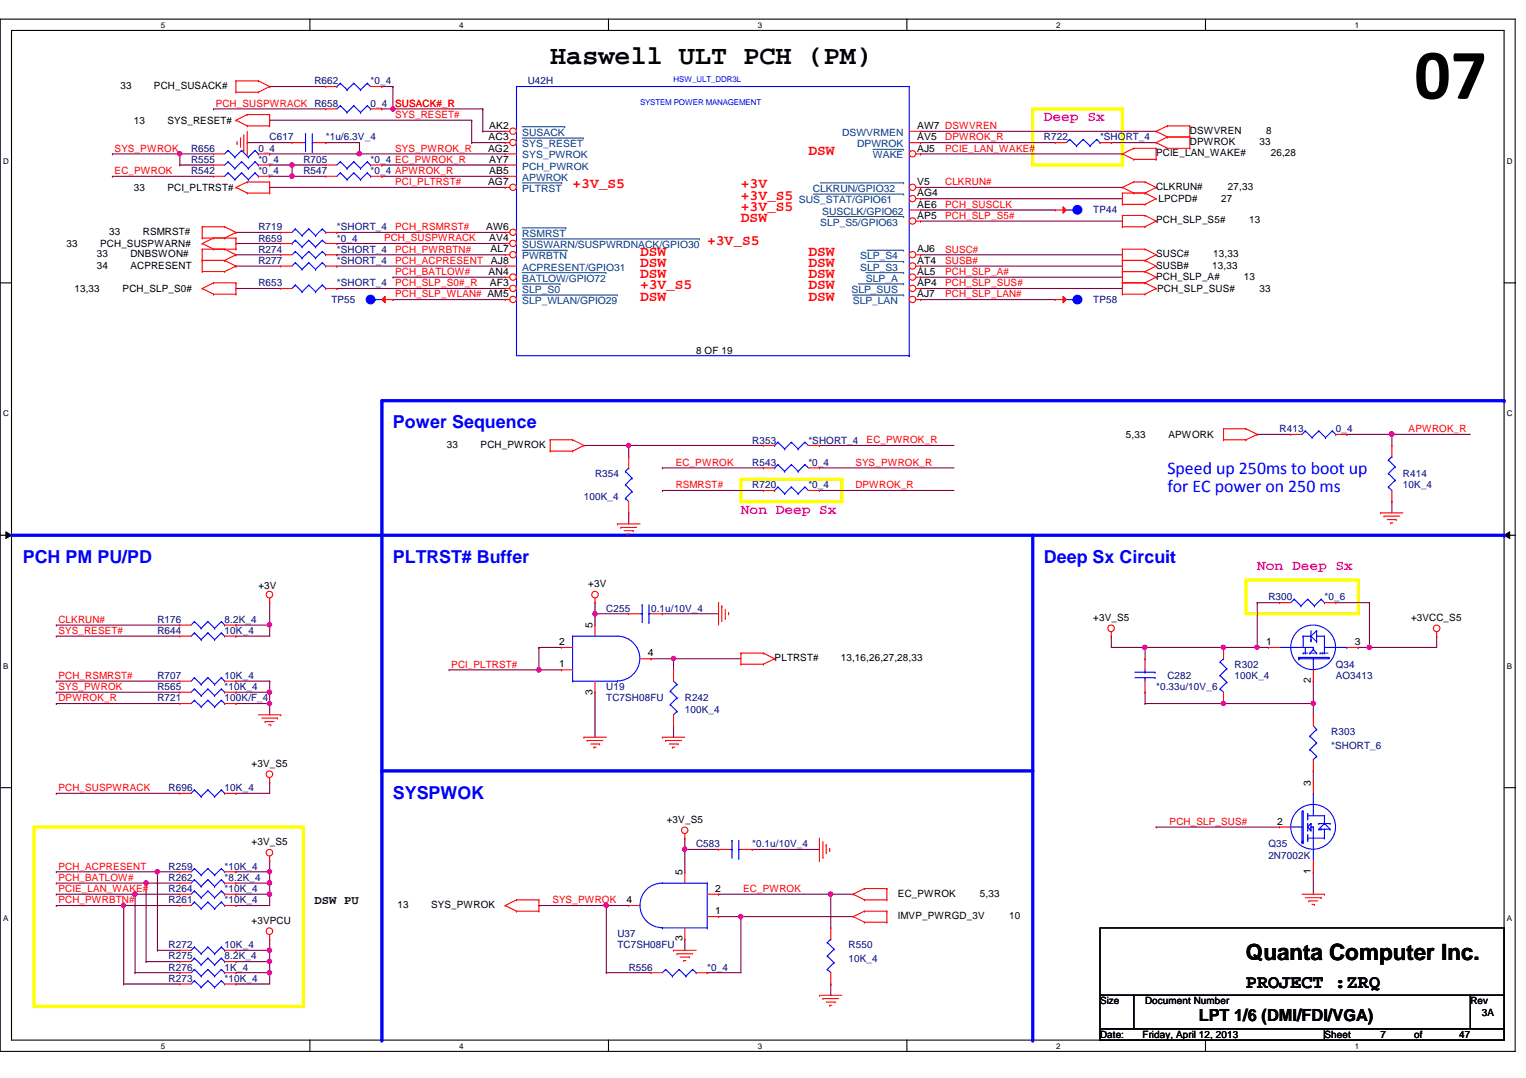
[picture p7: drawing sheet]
<svg xmlns="http://www.w3.org/2000/svg" width="297mm" height="210mm" viewBox="0 0 297 210" stroke-linecap="round" stroke-linejoin="round" font-family="sans-serif">
<defs><g id="words">
<text font-size="14" x="275.3" y="19.2">07</text>
<text font-size="5.2" x="107.1" y="12.5">Haswell ULT PCH (PM)</text>
<text font-size="4.4" x="242.5" y="186.9">Quanta Computer Inc.</text>
<text font-size="3.7" x="242.5" y="192.4">PROJECT :ZRQ</text>
<g font-size="3.5" fill="#00f">
<text x="76.5" y="83.4">Power Sequence</text>
<text x="227.2" y="92.2">Speed up 250ms to boot up</text>
<text x="227.2" y="95.7">for EC power on 250 ms</text>
<text x="4.4" y="109.6">PCH PM PU/PD</text>
<text x="76.5" y="109.6">PLTRST# Buffer</text>
<text x="203.2" y="109.6">Deep Sx Circuit</text>
<text x="76.5" y="155.5">SYSPWOK</text>
</g>
<text font-size="3.3" x="233.3" y="198.8">LPT 1/6 (DMI/FDI/VGA)</text>
<g font-size="2.8" fill="#f0f">
<text x="203.2" y="23.6">Deep Sx</text>
<text x="144.2" y="100">Non Deep Sx</text>
<text x="244.7" y="111">Non Deep Sx</text>
</g>
<g font-size="2.8" fill="#f00">
<text x="157.3" y="30.1">DSW</text>
<text x="111.5" y="36.7">+3V_S5</text>
<text x="144.2" y="41.1">+3V_S5</text>
<text x="144.2" y="36.7">+3V</text>
<text x="144.2" y="38.9">+3V_S5</text>
<text x="137.7" y="47.6">+3V_S5</text>
<text x="144.2" y="43.3">DSW</text>
<text x="124.6" y="52">DSW</text>
<text x="124.6" y="49.8">DSW</text>
<text x="157.3" y="49.8">DSW</text>
<text x="157.3" y="52">DSW</text>
<text x="124.6" y="56.3">+3V_S5</text>
<text x="124.6" y="54.2">DSW</text>
<text x="124.6" y="58.5">DSW</text>
<text x="157.3" y="54.2">DSW</text>
<text x="157.3" y="56.3">DSW</text>
<text x="157.3" y="58.5">DSW</text>
</g>
<text font-size="2.4" x="61.2" y="176.1">DSW PU</text>
<g font-size="1.9">
<text x="23.4" y="17.3">33</text>
<text x="30" y="17.3">PCH_SUSACK#</text>
<text x="26" y="24.1">13</text>
<text x="32.6" y="24.1">SYS_RESET#</text>
<text x="95" y="29.5">AG2</text>
<text x="95.1" y="27.3">AC3</text>
<text x="95.2" y="25.1">AK2</text>
<text x="178.5" y="29.5">AJ5</text>
<text x="178.5" y="25.1">AW7 DSWVREN</text>
<text x="178.5" y="27.3">AV5</text>
<text x="231.6" y="26">DSWVREN</text>
<text x="231.6" y="28.2">DPWROK</text>
<text x="245.1" y="28.2">33</text>
<text x="246.5" y="26">8</text>
<text x="95.2" y="31.7">AY7</text>
<text x="95.2" y="33.9">AB5</text>
<text x="225" y="30.4">PCIE_LAN_WAKE#</text>
<text x="247.4" y="30.4">26,28</text>
<text x="26" y="37.2">33</text>
<text x="32.6" y="37.2">PCI_PLTRST#</text>
<text x="95" y="36">AG7</text>
<text x="178.5" y="40.4">AE6</text>
<text x="178.5" y="36">V5</text>
<text x="178.5" y="38.2">AG4</text>
<text x="225" y="37">CLKRUN#</text>
<text x="225.5" y="39.4">LPCPD#</text>
<text x="237.7" y="39.4">27</text>
<text x="239" y="37">27,33</text>
<text x="21.2" y="45.7">33</text>
<text x="27.8" y="45.7">RSMRST#</text>
<text x="94.7" y="44.8">AW6</text>
<text x="95.2" y="46.9">AV4</text>
<text x="178.5" y="42.6">AP5</text>
<text x="225" y="43.5">PCH_SLP_S5#</text>
<text x="243.2" y="43.5">13</text>
<text x="13" y="48.1">33</text>
<text x="18.8" y="52.3">34</text>
<text x="18.8" y="50.1">33</text>
<text x="19.5" y="48.1">PCH_SUSPWARN#</text>
<text x="25.4" y="52.3">ACPRESENT</text>
<text x="25.4" y="50.1">DNBSWON#</text>
<text x="95.1" y="53.5">AN4</text>
<text x="95.5" y="49.1">AL7</text>
<text x="95.5" y="51.4">AJ8</text>
<text x="178.5" y="53.5">AL5</text>
<text x="178.5" y="51.4">AT4</text>
<text x="178.5" y="49.1">AJ6</text>
<text x="225" y="50.1">SUSC#</text>
<text x="225" y="52.3">SUSB#</text>
<text x="236" y="52.3">13,33</text>
<text x="236.2" y="50.1">13,33</text>
<text x="14.5" y="56.9">13,33</text>
<text x="23.9" y="56.9">PCH_SLP_S0#</text>
<text x="95.3" y="55.7">AF3</text>
<text x="178.5" y="55.7">AP4</text>
<text x="178.5" y="57.9">AJ7</text>
<text x="225" y="54.4">PCH_SLP_A#</text>
<text x="225.3" y="56.9">PCH_SLP_SUS#</text>
<text x="242.1" y="54.4">13</text>
<text x="245.1" y="56.9">33</text>
<text x="135.5" y="68.9">8 OF 19</text>
<text x="87" y="87.2">33</text>
<text x="93.6" y="87.2">PCH_PWROK</text>
<text x="219.2" y="85.3">5,33</text>
<text x="227.5" y="85.3">APWORK</text>
<text x="50.3" y="114.7">+3V</text>
<text x="114.5" y="114.3">+3V</text>
<text x="108.8" y="125.6">2</text>
<text x="115.4" y="122.3" transform="rotate(-90 115.4 122.3)">5</text>
<text x="212.8" y="120.9">+3V_S5</text>
<text x="246.5" y="125.6">1</text>
<text x="263.7" y="125.6">3</text>
<text x="274.7" y="120.9">+3VCC_S5</text>
<text x="108.8" y="130">1</text>
<text x="126.1" y="127.8">4</text>
<text x="150.8" y="128.7">PLTRST#</text>
<text x="163.7" y="128.7">13,16,26,27,28,33</text>
<text x="115.4" y="135.3" transform="rotate(-90 115.4 135.3)">3</text>
<text x="255.2" y="133.1" transform="rotate(-90 255.2 133.1)">2</text>
<text x="49" y="149.3">+3V_S5</text>
<text x="255.2" y="153" transform="rotate(-90 255.2 153)">3</text>
<text x="129.8" y="160.2">+3V_S5</text>
<text x="248.6" y="160.6">2</text>
<text x="49" y="164.5">+3V_S5</text>
<text x="132.8" y="170.4" transform="rotate(-90 132.8 170.4)">5</text>
<text x="139.2" y="173.7">2</text>
<text x="255.2" y="170.2" transform="rotate(-90 255.2 170.2)">1</text>
<text x="49" y="179.8">+3VPCU</text>
<text x="77.4" y="176.8">13</text>
<text x="83.9" y="176.8">SYS_PWROK</text>
<text x="122" y="175.9">4</text>
<text x="139.2" y="178">1</text>
<text x="174.8" y="174.6">EC_PWROK</text>
<text x="174.8" y="178.9">IMVP_PWRGD_3V</text>
<text x="190.8" y="174.6">5,33</text>
<text x="196.4" y="178.9">10</text>
<text x="132.8" y="183.3" transform="rotate(-90 132.8 183.3)">3</text>
<text x="214.1" y="195.6">Size</text>
<text x="222.9" y="195.6">Document Number</text>
<text x="286.2" y="195.6">Rev</text>
<text x="288.4" y="197.7">3A</text>
<text x="214.1" y="202.1">Date:</text>
<text x="222.4" y="202.1">Friday, April 12, 2013</text>
<text x="257.8" y="202.1">Sheet</text>
<text x="268.7" y="202.1">7</text>
<text x="275.3" y="202.1">of</text>
<text x="284" y="202.1">47</text>
</g>
<g font-size="1.9" fill="#000080">
<text x="61.2" y="16.4">R662</text>
<text x="72.1" y="16.4">*0_4</text>
<text x="102.7" y="16.4">U42H</text>
<text x="72.1" y="20.8">0_4</text>
<text x="37.2" y="29.5">R656</text>
<text x="50.3" y="29.5">0_4</text>
<text x="52.5" y="27.3">C617</text>
<text x="63.4" y="27.3">*1u/6.3V_4</text>
<text x="203.2" y="27.3">R722</text>
<text x="214.1" y="27.3">*SHORT_4</text>
<text x="37.2" y="31.7">R555</text>
<text x="37.2" y="33.9">R542</text>
<text x="50.3" y="31.7">*0_4</text>
<text x="50.3" y="33.9">*0_4</text>
<text x="59.1" y="33.9">R547</text>
<text x="59.1" y="31.7">R705</text>
<text x="72.1" y="33.9">*0_4 APWROK_R</text>
<text x="72.1" y="31.7">*0_4 EC_PWROK_R</text>
<text x="212.8" y="41.6">TP44</text>
<text x="50.3" y="47">R659</text>
<text x="50.3" y="44.8">R719</text>
<text x="65.6" y="47">*0_4</text>
<text x="65.6" y="44.8">*SHORT_4</text>
<text x="50.3" y="51.4">R277</text>
<text x="50.3" y="49.2">R274</text>
<text x="65.6" y="51.4">*SHORT_4</text>
<text x="65.6" y="49.2">*SHORT_4</text>
<text x="50.3" y="55.8">R653</text>
<text x="64.5" y="59.1">TP55</text>
<text x="65.6" y="55.8">*SHORT_4</text>
<text x="212.8" y="59.1">TP58</text>
<text x="146.4" y="86.4">R353</text>
<text x="157.3" y="86.4">*SHORT_4</text>
<text x="249.1" y="84.2">R413</text>
<text x="260" y="84.2">0_4</text>
<text x="115.8" y="92.9">R354</text>
<text x="146.4" y="90.7">R543</text>
<text x="146.4" y="95.1">R720</text>
<text x="157.3" y="90.7">*0_4</text>
<text x="157.3" y="95.1">*0_4</text>
<text x="273.1" y="92.9">R414</text>
<text x="273.1" y="95.1">10K_4</text>
<text x="113.7" y="97.3">100K_4</text>
<text x="118" y="119.1">C255</text>
<text x="126.7" y="119.1">0.1u/10V_4</text>
<text x="246.9" y="116.9">R300</text>
<text x="257.8" y="116.9">*0_6</text>
<text x="30.6" y="123.5">R644</text>
<text x="30.6" y="121.3">R176</text>
<text x="43.7" y="123.5">10K_4</text>
<text x="43.7" y="121.3">8.2K_4</text>
<text x="240.3" y="130">R302</text>
<text x="260" y="130">Q34</text>
<text x="30.6" y="132.2">R707</text>
<text x="30.6" y="134.4">R565</text>
<text x="30.6" y="136.6">R721</text>
<text x="43.7" y="132.2">10K_4</text>
<text x="43.7" y="134.4">*10K_4</text>
<text x="43.7" y="136.6">100K/F_4</text>
<text x="118" y="134.4">U19</text>
<text x="118" y="136.6">TC7SH08FU</text>
<text x="133.3" y="136.6">R242</text>
<text x="225" y="134.4">*0.33u/10V_6</text>
<text x="227.2" y="132.2">C282</text>
<text x="240.3" y="132.2">100K_4</text>
<text x="260" y="132.2">AO3413</text>
<text x="133.3" y="138.8">100K_4</text>
<text x="259.1" y="143.1">R303</text>
<text x="259.1" y="145.8">*SHORT_6</text>
<text x="32.8" y="154.1">R696</text>
<text x="43.7" y="154.1">10K_4</text>
<text x="135.5" y="165">C583</text>
<text x="146.4" y="165">*0.1u/10V_4</text>
<text x="246.9" y="165">Q35</text>
<text x="246.9" y="167.2">2N7002K</text>
<text x="32.8" y="171.5">R262</text>
<text x="32.8" y="173.7">R264</text>
<text x="32.8" y="169.3">R259</text>
<text x="43.7" y="171.5">*8.2K_4</text>
<text x="43.7" y="173.7">*10K_4</text>
<text x="43.7" y="169.3">*10K_4</text>
<text x="32.8" y="175.9">R261</text>
<text x="43.7" y="175.9">*10K_4</text>
<text x="32.8" y="184.7">R272</text>
<text x="43.7" y="184.7">10K_4</text>
<text x="120.2" y="182.5">U37</text>
<text x="120.2" y="184.7">TC7SH08FU</text>
<text x="165.2" y="184.7">R550</text>
<text x="32.8" y="191.2">R273</text>
<text x="32.8" y="186.8">R275</text>
<text x="32.8" y="189">R276</text>
<text x="43.7" y="191.2">*10K_4</text>
<text x="43.7" y="186.8">8.2K_4</text>
<text x="43.7" y="189">1K_4</text>
<text x="122.4" y="189">R556</text>
<text x="137.7" y="189">*0_4</text>
<text x="165.2" y="187.3">10K_4</text>
</g>
<g font-size="1.9" fill="#f00">
<text x="42" y="20.8">PCH_SUSPWRACK R658</text>
<text x="76.9" y="20.8">SUSACK#_R</text>
<text x="76.9" y="23">SYS_RESET#</text>
<text x="22.3" y="29.5">SYS_PWROK</text>
<text x="76.9" y="29.5">SYS_PWROK_R</text>
<text x="184" y="29.5">PCIE_LAN_WAKE#</text>
<text x="184" y="27.3">DPWROK_R</text>
<text x="22.3" y="33.9">EC_PWROK</text>
<text x="76.9" y="36.1">PCI_PLTRST#</text>
<text x="184" y="36.1">CLKRUN#</text>
<text x="184" y="40.5">PCH_SUSCLK</text>
<text x="74.8" y="47">PCH_SUSPWRACK</text>
<text x="76.9" y="44.8">PCH_RSMRST#</text>
<text x="184" y="42.6">PCH_SLP_S5#</text>
<text x="76.9" y="51.4">PCH_ACPRESENT</text>
<text x="76.9" y="49.2">PCH_PWRBTN#</text>
<text x="76.9" y="53.6">PCH_BATLOW#</text>
<text x="184" y="49.2">SUSC#</text>
<text x="184" y="51.4">SUSB#</text>
<text x="184" y="53.6">PCH_SLP_A#</text>
<text x="76.9" y="55.8">PCH_SLP_S0#_R</text>
<text x="76.9" y="57.9">PCH_SLP_WLAN# AM5</text>
<text x="184" y="57.9">PCH_SLP_LAN#</text>
<text x="184" y="55.8">PCH_SLP_SUS#</text>
<text x="168.7" y="86.3">EC_PWROK_R</text>
<text x="274.2" y="84.2">APWROK_R</text>
<text x="131.5" y="90.7">EC_PWROK</text>
<text x="131.5" y="95.1">RSMRST#</text>
<text x="166.5" y="90.7">SYS_PWROK_R</text>
<text x="166.5" y="95.1">DPWROK_R</text>
<text x="11.4" y="121.3">CLKRUN#</text>
<text x="11.4" y="123.4">SYS_RESET#</text>
<text x="87.8" y="130">PCI_PLTRST#</text>
<text x="11.4" y="132.2">PCH_RSMRST#</text>
<text x="11.4" y="134.4">SYS_PWROK</text>
<text x="11.4" y="136.6">DPWROK_R</text>
<text x="11.4" y="154.1">PCH_SUSPWRACK</text>
<text x="227.7" y="160.6">PCH_SLP_SUS#</text>
<text x="11.4" y="171.5">PCH_BATLOW#</text>
<text x="11.4" y="169.3">PCH_ACPRESENT</text>
<text x="11.4" y="173.7">PCIE_LAN_WAKE#</text>
<text x="144.6" y="173.7">EC_PWROK</text>
<text x="11.4" y="175.9">PCH_PWRBTN#</text>
<text x="107.5" y="175.9">SYS_PWROK</text>
</g>
<g font-size="1.9" fill="#004080">
<text x="101.6" y="26.5">SUSACK</text>
<text x="101.6" y="28.7">SYS_RESET</text>
<text x="163.9" y="26.5">DSWVRMEN</text>
<text x="166.8" y="28.7">DPWROK</text>
<text x="101.6" y="33">PCH_PWROK</text>
<text x="101.6" y="35.2">APWROK</text>
<text x="101.6" y="30.9">SYS_PWROK</text>
<text x="169.9" y="30.9">WAKE</text>
<text x="101.6" y="37.4">PLTRST</text>
<text x="155.5" y="39.6">SUS_STAT/GPIO61</text>
<text x="158.2" y="37.4">CLKRUN/GPIO32</text>
<text x="160.1" y="41.8">SUSCLK/GPIO62</text>
<text x="101.6" y="46.1">RSMRST</text>
<text x="159.6" y="43.9">SLP_S5/GPIO63</text>
<text x="101.6" y="48.3">SUSWARN/SUSPWRDNACK/GPIO30</text>
<text x="101.6" y="50.5">PWRBTN</text>
<text x="101.6" y="52.7">ACPRESENT/GPIO31</text>
<text x="167.4" y="52.7">SLP_S3</text>
<text x="167.4" y="50.5">SLP_S4</text>
<text x="101.6" y="59.2">SLP_WLAN/GPIO29</text>
<text x="101.6" y="57.1">SLP_S0</text>
<text x="101.6" y="54.9">BATLOW/GPIO72</text>
<text x="165.7" y="57.1">SLP_SUS</text>
<text x="166" y="59.2">SLP_LAN</text>
<text x="168.5" y="54.9">SLP_A</text>
</g>
<g font-size="1.6">
<text x="31.3" y="5.4">5</text>
<text x="89.4" y="5.4">4</text>
<text x="147.5" y="5.4">3</text>
<text x="205.6" y="5.4">2</text>
<text x="263.7" y="5.4">1</text>
<text x=".6" y="31.9">D</text>
<text x="293.3" y="31.9">D</text>
<text x=".6" y="81">C</text>
<text x="293.3" y="81">C</text>
<text x=".6" y="130.2">B</text>
<text x="293.3" y="130.2">B</text>
<text x=".6" y="179.3">A</text>
<text x="293.3" y="179.3">A</text>
<text x="31.3" y="204.2">5</text>
<text x="89.4" y="204.2">4</text>
<text x="147.5" y="204.2">3</text>
<text x="205.6" y="204.2">2</text>
<text x="263.7" y="204.2">1</text>
</g>
<g font-size="1.6" fill="#00f">
<text x="131.1" y="16">HSW_ULT_DDR3L</text>
<text x="124.6" y="20.4">SYSTEM POWER MANAGEMENT</text>
</g>
</g></defs>
<path d="M0 3.7h294.9v201h-294.9zM2.2 5.9h290.6v196.6h-290.6z" fill="none" stroke="#000" stroke-width=".21"/>
<g fill="#fff">
<path d="M31.3 4h.8v1.7h-.8z"/>
<path d="M31.3 202.8h.8v1.7h-.8z"/>
</g>
<path d="M60.3 3.7v2.2M60.3 202.5v2.2" fill="none" stroke="#000" stroke-width=".21"/>
<g fill="#fff">
<path d="M89.4 4h.8v1.7h-.8z"/>
<path d="M89.4 202.8h.8v1.7h-.8z"/>
</g>
<path d="M118.4 3.7v2.2M118.4 202.5v2.2" fill="none" stroke="#000" stroke-width=".21"/>
<g fill="#fff">
<path d="M147.5 4h.8v1.7h-.8z"/>
<path d="M147.5 202.8h.8v1.7h-.8z"/>
</g>
<path d="M176.5 3.7v2.2M176.5 202.5v2.2" fill="none" stroke="#000" stroke-width=".21"/>
<g fill="#fff">
<path d="M205.6 4h.8v1.7h-.8z"/>
<path d="M205.6 202.8h.8v1.7h-.8z"/>
</g>
<path d="M234.7 3.7v2.2M234.7 202.5v2.2" fill="none" stroke="#000" stroke-width=".21"/>
<g fill="#fff">
<path d="M263.7 4h.8v1.7h-.8z"/>
<path d="M263.7 202.8h.8v1.7h-.8z"/>
<path d="M.6 30.5h1.1v1.7h-1.1z"/>
<path d="M293.3 30.5h1.1v1.7h-1.1z"/>
<path d="M.6 79.6h1.1v1.8h-1.1z"/>
<path d="M293.3 79.6h1.1v1.8h-1.1z"/>
</g>
<path d="M0 55.1h2.2M292.8 55.1h2.2" fill="none" stroke="#000" stroke-width=".21"/>
<g fill="#fff">
<path d="M.6 128.8h1v1.7h-1z"/>
<path d="M293.3 128.8h1v1.7h-1z"/>
</g>
<path d="M0 104.2h2.2M292.8 104.2h2.2" fill="none" stroke="#000" stroke-width=".21"/>
<path d="M1.1 103.5l1.1 .7-1.1 .7zM292.8 104.2l1.1-.7v1.4z" fill="#000"/>
<path d="M1.1 103.5l1.1 .7-1.1 .7zM292.8 104.2l1.1-.7v1.4z" fill="none" stroke="#000" stroke-width=".19"/>
<g fill="#fff">
<path d="M.6 177.9h1v1.8h-1z"/>
<path d="M293.3 177.9h1v1.8h-1z"/>
</g>
<path d="M0 153.4h2.2M292.8 153.4h2.2" fill="none" stroke="#000" stroke-width=".21"/>
<path d="M74.3 78v124.5" fill="none" stroke="#00f" stroke-width=".63"/>
<circle cx="74.3" cy="202.5" r=".32" fill="#00f"/>
<path d="M201 104.2v98.3" fill="none" stroke="#00f" stroke-width=".63"/>
<circle cx="201" cy="202.5" r=".32" fill="#00f"/>
<path d="M2.2 104.2h290.6" fill="none" stroke="#00f" stroke-width=".63"/>
<circle cx="292.8" cy="104.2" r=".32" fill="#00f"/>
<path d="M74.3 150.1h126.7" fill="none" stroke="#00f" stroke-width=".63"/>
<circle cx="74.3" cy="150.1" r=".32" fill="#00f"/>
<path d="M6.6 161h52.5v35h-52.5z" fill="none" stroke="#ff0" stroke-width=".63"/>
<path d="M74.3 78h218.5" fill="none" stroke="#00f" stroke-width=".63"/>
<circle cx="292.8" cy="78" r=".32" fill="#00f"/>
<path d="M201 21.2h17.5v10.9h-17.5zM144.2 93.3h19.7v4.4h-19.7zM242.5 112.9h21.9v6.6h-21.9z" fill="none" stroke="#ff0" stroke-width=".63"/>
<path d="M45.9 121.7h.1M45.9 121.7h6.6M11 154.5h.1M11 154.5h24" fill="none" stroke="#800040" stroke-width=".21"/>
<circle cx="52.4" cy="121.7" r=".43" fill="#f0f"/>
<circle cx="52.4" cy="121.7" r=".43" fill="none" stroke="#f0f" stroke-width=".21"/>
<path d="M52.5 117.3h.1M52.5 117.3v4.4M11 121.7h.1M11 121.7h24M45.9 154.5h.1M45.9 154.5h6.6M161.7 174.1h.1M161.7 174.1h4.4" fill="none" stroke="#800040" stroke-width=".21"/>
<circle cx="161.7" cy="174.1" r=".43" fill="#f0f"/>
<circle cx="161.7" cy="174.1" r=".43" fill="none" stroke="#f0f" stroke-width=".21"/>
<path d="M118 176.3h.1M118 176.3v13.1M118 189.4h.1M118 189.4h8.7" fill="none" stroke="#800040" stroke-width=".21"/>
<circle cx="118" cy="176.3" r=".43" fill="#f0f"/>
<circle cx="118" cy="176.3" r=".43" fill="none" stroke="#f0f" stroke-width=".21"/>
<path d="M104.9 176.3h.1M104.9 176.3h13.1M144.2 178.5h.1M144.2 178.5h21.9" fill="none" stroke="#800040" stroke-width=".21"/>
<circle cx="144.2" cy="178.5" r=".42" fill="#f0f"/>
<circle cx="144.2" cy="178.5" r=".42" fill="none" stroke="#f0f" stroke-width=".21"/>
<path d="M118 176.3h.1M118 176.3h4.4M133.3 165.4h.1M133.3 165.4h6.6M146.4 165.4h.1M146.4 165.4h13.1" fill="none" stroke="#800040" stroke-width=".21"/>
<circle cx="133.3" cy="165.3" r=".42" fill="#f0f"/>
<circle cx="133.3" cy="165.3" r=".42" fill="none" stroke="#f0f" stroke-width=".21"/>
<g fill="none" stroke="#800040" stroke-width=".21">
<path d="M244.7 126.1h.1M244.7 126.1h2.2M255.6 132.6h.1M255.6 137h.1M255.6 132.6v6.6M266.6 126.1h.1M279.7 123.9h.1M279.7 123.9v2.2h-13.1M133.3 163.2h.1M133.3 165.4h.1M133.3 163.2v6.6M139.9 178.5h.1"/>
<path d="M139.9 178.5h4.3M144.2 178.5h.1M144.2 178.5v10.9h-6.5M133.3 182.9h.1M133.3 182.9v2.1M137.7 189.4h.1"/>
</g>
<circle cx="255.6" cy="137" r=".42" fill="#f0f"/>
<circle cx="255.6" cy="137" r=".42" fill="none" stroke="#f0f" stroke-width=".21"/>
<path d="M238.2 137h.1M238.2 137h17.4" fill="none" stroke="#800040" stroke-width=".21"/>
<circle cx="238.1" cy="137" r=".42" fill="#f0f"/>
<circle cx="238.1" cy="137" r=".42" fill="none" stroke="#f0f" stroke-width=".21"/>
<g fill="none" stroke="#800040" stroke-width=".21">
<path d="M11 123.9h.1M11 132.6h.1M11 134.8h.1M11 137h.1M11 137h24M11 123.9h24M11 132.6h24M11 134.8h24M45.9 123.9h.1M45.9 132.6h.1M45.9 134.8h.1M45.9 137h.1"/>
<path d="M45.9 137h6.6M45.9 132.6h6.6M52.5 121.7h.1M52.5 132.6h.1M52.5 137h.1M52.5 121.7v2.2h-6.6M52.5 132.6v2.2h-6.6M52.5 137v2.2M216.3 123.9h.1M216.3 123.9v2.2M222.9 134.8h.1M222.9 137h.1"/>
<path d="M222.9 134.8v2.2M222.9 137h15.3M255.6 150.1h.1M255.6 150.1v2.2M225 161h.1M225 161h24.1M255.6 169.8h.1M255.6 169.8v4.3"/>
</g>
<circle cx="52.5" cy="137" r=".42" fill="#f0f"/>
<circle cx="52.5" cy="137" r=".42" fill="none" stroke="#f0f" stroke-width=".21"/>
<path d="M52.5 134.8h.1M52.5 134.8v2.2" fill="none" stroke="#800040" stroke-width=".21"/>
<circle cx="52.4" cy="134.8" r=".43" fill="#f0f"/>
<circle cx="52.4" cy="134.8" r=".43" fill="none" stroke="#f0f" stroke-width=".21"/>
<path d="M128.9 119.5h.1M128.9 119.5h11M131.1 128.3h.1M131.1 128.3h13.1" fill="none" stroke="#800040" stroke-width=".21"/>
<circle cx="131.1" cy="128.2" r=".43" fill="#f0f"/>
<circle cx="131.1" cy="128.2" r=".43" fill="none" stroke="#f0f" stroke-width=".21"/>
<path d="M104.9 130.4h.1M104.9 130.4h4.4" fill="none" stroke="#800040" stroke-width=".21"/>
<circle cx="104.9" cy="130.4" r=".43" fill="#f0f"/>
<circle cx="104.9" cy="130.4" r=".43" fill="none" stroke="#f0f" stroke-width=".21"/>
<path d="M115.8 119.5h.1M115.8 119.5v2.2M115.8 119.5h6.6M104.9 126.1h.1M104.9 126.1v4.3M104.9 126.1h4.4M115.8 134.8h.1M115.8 134.8v8.8" fill="none" stroke="#800040" stroke-width=".21"/>
<circle cx="115.8" cy="119.5" r=".43" fill="#f0f"/>
<circle cx="115.8" cy="119.5" r=".43" fill="none" stroke="#f0f" stroke-width=".21"/>
<g fill="none" stroke="#800040" stroke-width=".21">
<path d="M115.8 117.3h.1M115.8 117.3v2.2M87.4 130.4h.1M87.4 130.4h17.5M126.7 128.3h.1M126.7 128.3h4.4M131.1 128.3h.1M131.1 128.3v2.1M131.1 141.4h.1M131.1 141.4v2.2M30.6 169.8h.1M30.6 169.8h4.4"/>
<path d="M45.9 169.8h.1M52.5 167.6h.1M52.5 167.6v2.2h-6.6"/>
</g>
<circle cx="52.5" cy="169.7" r=".42" fill="#f0f"/>
<circle cx="52.5" cy="169.7" r=".42" fill="none" stroke="#f0f" stroke-width=".21"/>
<path d="M28.4 172h.1M28.4 172h6.6M30.6 169.8h.1M30.6 169.8v15.2M45.9 172h.1M52.5 169.8h.1M52.5 169.8v2.2h-6.6" fill="none" stroke="#800040" stroke-width=".21"/>
<circle cx="30.6" cy="169.7" r=".42" fill="#f0f"/>
<circle cx="30.6" cy="169.7" r=".42" fill="none" stroke="#f0f" stroke-width=".21"/>
<path d="M28.4 172h.1M28.4 172v15.2M28.4 187.2h.1M28.4 187.2h6.6M30.6 185h.1M30.6 185h4.4" fill="none" stroke="#800040" stroke-width=".21"/>
<circle cx="28.4" cy="171.9" r=".43" fill="#f0f"/>
<circle cx="28.4" cy="171.9" r=".43" fill="none" stroke="#f0f" stroke-width=".21"/>
<path d="M11 172h.1M11 172h17.4M45.9 185h.1M45.9 187.2h.1M45.9 185h6.6M45.9 187.2h6.6" fill="none" stroke="#800040" stroke-width=".21"/>
<circle cx="52.4" cy="187.2" r=".43" fill="#f0f"/>
<circle cx="52.4" cy="187.2" r=".43" fill="none" stroke="#f0f" stroke-width=".21"/>
<g fill="none" stroke="#800040" stroke-width=".21">
<path d="M52.5 152.3h.1M52.5 152.3v2.2M11 169.8h.1M11 169.8h19.6M24.1 176.3h.1M24.1 176.3h10.9M26.3 174.1h.1M26.3 174.1h8.7M45.9 174.1h.1M45.9 176.3h.1M45.9 174.1h6.6M52.5 174.1h.1"/>
<path d="M52.5 172h.1M52.5 172v4.3h-6.6M52.5 185h.1M52.5 185v2.2"/>
</g>
<circle cx="52.4" cy="174.1" r=".43" fill="#f0f"/>
<circle cx="52.4" cy="174.1" r=".43" fill="none" stroke="#f0f" stroke-width=".21"/>
<circle cx="52.4" cy="171.9" r=".43" fill="#f0f"/>
<circle cx="52.4" cy="171.9" r=".43" fill="none" stroke="#f0f" stroke-width=".21"/>
<path d="M52.5 182.9h.1M52.5 182.9v2.1" fill="none" stroke="#800040" stroke-width=".21"/>
<circle cx="52.4" cy="185" r=".43" fill="#f0f"/>
<circle cx="52.4" cy="185" r=".43" fill="none" stroke="#f0f" stroke-width=".21"/>
<path d="M26.3 174.1v15.3M26.3 189.4h.1" fill="none" stroke="#800040" stroke-width=".21"/>
<circle cx="26.2" cy="174.1" r=".43" fill="#f0f"/>
<circle cx="26.2" cy="174.1" r=".43" fill="none" stroke="#f0f" stroke-width=".21"/>
<path d="M11 174.1h.1M11 174.1h15.3M24.1 176.3h.1M24.1 176.3v15.3M24.1 191.6h.1M24.1 191.6h10.9M26.3 189.4h8.7M35 189.4h.1" fill="none" stroke="#800040" stroke-width=".21"/>
<circle cx="24" cy="176.3" r=".42" fill="#f0f"/>
<circle cx="24" cy="176.3" r=".42" fill="none" stroke="#f0f" stroke-width=".21"/>
<path d="M11 176.3h.1M11 176.3h13.1M45.9 189.4h.1M45.9 191.6h.1M45.9 189.4h6.6M52.5 187.2h.1M52.5 189.4h.1M52.5 187.2v4.4h-6.6" fill="none" stroke="#800040" stroke-width=".21"/>
<circle cx="52.4" cy="189.4" r=".43" fill="#f0f"/>
<circle cx="52.4" cy="189.4" r=".43" fill="none" stroke="#f0f" stroke-width=".21"/>
<path d="M260 117.3h6.6M266.6 117.3h.1M266.6 117.3v8.8M266.6 126.1h.1" fill="none" stroke="#800040" stroke-width=".21"/>
<circle cx="266.5" cy="126" r=".42" fill="#f0f"/>
<circle cx="266.5" cy="126" r=".42" fill="none" stroke="#f0f" stroke-width=".21"/>
<path d="M244.7 117.3h.1M244.7 117.3h4.4M244.7 117.3v8.8M238.2 126.1h.1M238.2 126.1h6.5M244.7 126.1h.1M264.4 126.1h.1M264.4 126.1h2.2" fill="none" stroke="#800040" stroke-width=".21"/>
<circle cx="244.7" cy="126" r=".42" fill="#f0f"/>
<circle cx="244.7" cy="126" r=".42" fill="none" stroke="#f0f" stroke-width=".21"/>
<path d="M270.9 97.7h.1M270.9 84.6h.1M270.9 97.7v2.2M270.9 84.6h15.3" fill="none" stroke="#800040" stroke-width=".21"/>
<circle cx="270.9" cy="84.5" r=".43" fill="#f0f"/>
<circle cx="270.9" cy="84.5" r=".43" fill="none" stroke="#f0f" stroke-width=".21"/>
<path d="M244.7 84.6h.1M244.7 84.6h6.5M262.2 84.6h.1M262.2 84.6h8.7M139.9 174.1h.1M139.9 174.1h21.8M161.7 174.1h.1M161.7 174.1v6.6M161.7 191.6h.1M161.7 191.6v2.2" fill="none" stroke="#800040" stroke-width=".21"/>
<circle cx="270.9" cy="84.5" r=".43" fill="#f0f"/>
<circle cx="270.9" cy="84.5" r=".43" fill="none" stroke="#f0f" stroke-width=".21"/>
<path d="M270.9 84.6h.1M270.9 84.6v2.1M216.3 126.1h21.9M222.9 126.1h.1M222.9 128.3h.1M222.9 126.1v2.2M238.2 126.1h.1" fill="none" stroke="#800040" stroke-width=".21"/>
<circle cx="222.8" cy="126" r=".42" fill="#f0f"/>
<circle cx="222.8" cy="126" r=".42" fill="none" stroke="#f0f" stroke-width=".21"/>
<circle cx="238.1" cy="126" r=".42" fill="#f0f"/>
<circle cx="238.1" cy="126" r=".42" fill="none" stroke="#f0f" stroke-width=".21"/>
<path d="M113.7 86.7h8.7M122.4 86.7h.1" fill="none" stroke="#800040" stroke-width=".21"/>
<circle cx="122.3" cy="86.7" r=".42" fill="#f0f"/>
<circle cx="122.3" cy="86.7" r=".42" fill="none" stroke="#f0f" stroke-width=".21"/>
<g fill="none" stroke="#800040" stroke-width=".21">
<path d="M52.5 36.5h.1M52.5 36.5h45.8M76.5 21.2h.1M76.5 21.2h17.5M179.2 38.7h.1M179.2 25.6h.1M179.2 36.5h.1M179.2 30h.1M179.2 38.7h39.3M179.2 36.5h39.3M179.2 25.6h45.8M179.2 30h39.3"/>
<path d="M45.9 49.6h.1M45.9 45.3h.1M45.9 49.6h8.7M45.9 45.3h8.7M65.6 51.8h.1M65.6 49.6h.1M65.6 56.2h.1M65.6 51.8h32.7M65.6 49.6h32.7M65.6 56.2h32.7M76.5 54h.1M76.5 54h21.8"/>
<path d="M179.2 58.3h.1M179.2 49.6h.1M179.2 40.9h.1M179.2 43.1h.1M179.2 51.8h.1M179.2 51.8h39.3M179.2 49.6h39.3M179.2 58.3h26.2M179.2 40.9h26.2M179.2 43.1h39.3M128.9 91.1h.1M128.9 95.5h.1"/>
<path d="M128.9 91.1h19.7M128.9 95.5h19.7M159.5 86.7h.1M159.5 91.1h.1M159.5 95.5h.1M159.5 86.7h26.2M159.5 91.1h26.2M159.5 95.5h26.2"/>
</g>
<circle cx="76.5" cy="21.2" r=".43" fill="#f0f"/>
<circle cx="76.5" cy="21.2" r=".43" fill="none" stroke="#f0f" stroke-width=".21"/>
<g fill="none" stroke="#800040" stroke-width=".21">
<path d="M41.6 21.2h.1M41.6 21.2h21.8M52.5 23.4h.1M52.5 23.4h39.3M56.9 32.1h.1M56.9 32.1h6.5M70 27.8h.1M70 27.8v2.2M91.8 23.4h.1M91.8 27.8h.1M91.8 23.4v4.4M91.8 27.8h6.5"/>
<path d="M94 21.2h.1M94 25.6h.1M94 21.2v4.4M94 25.6h4.3"/>
</g>
<circle cx="56.8" cy="32.1" r=".42" fill="#f0f"/>
<circle cx="56.8" cy="32.1" r=".42" fill="none" stroke="#f0f" stroke-width=".21"/>
<path d="M56.9 34.3h.1M56.9 34.3h6.5" fill="none" stroke="#800040" stroke-width=".21"/>
<circle cx="56.8" cy="34.3" r=".42" fill="#f0f"/>
<circle cx="56.8" cy="34.3" r=".42" fill="none" stroke="#f0f" stroke-width=".21"/>
<path d="M70 30h.1M70 30h28.3" fill="none" stroke="#800040" stroke-width=".21"/>
<circle cx="69.9" cy="29.9" r=".43" fill="#f0f"/>
<circle cx="69.9" cy="29.9" r=".43" fill="none" stroke="#f0f" stroke-width=".21"/>
<path d="M35 30h.1M35 30h6.6M74.3 34.3h.1M74.3 34.3h24" fill="none" stroke="#800040" stroke-width=".21"/>
<circle cx="35" cy="29.9" r=".42" fill="#f0f"/>
<circle cx="35" cy="29.9" r=".42" fill="none" stroke="#f0f" stroke-width=".21"/>
<path d="M52.5 32.1h.1M52.5 32.1h4.4M56.9 32.1h.1M56.9 32.1v2.2" fill="none" stroke="#800040" stroke-width=".21"/>
<circle cx="56.8" cy="34.3" r=".42" fill="#f0f"/>
<circle cx="56.8" cy="34.3" r=".42" fill="none" stroke="#f0f" stroke-width=".21"/>
<circle cx="56.8" cy="32.1" r=".42" fill="#f0f"/>
<circle cx="56.8" cy="32.1" r=".42" fill="none" stroke="#f0f" stroke-width=".21"/>
<g fill="none" stroke="#800040" stroke-width=".21">
<path d="M52.5 16.8h.1M52.5 16.8h10.9M74.3 16.8h.1M74.3 16.8h2.2M76.5 16.8h.1M76.5 16.8v4.4h-2.2M21.9 30h.1M21.9 34.3h.1M21.9 34.3h19.7M21.9 30h13.1M35 32.1h.1M35 30h.1"/>
<path d="M35 32.1h6.6M35 30v2.1M48.1 27.8h.1M48.1 27.8h8.8M52.5 34.3h.1M52.5 30h.1M52.5 34.3h4.4M52.5 30h17.5M63.4 27.8h.1M63.4 27.8h6.6M74.3 32.1h.1M74.3 21.2h.1"/>
<path d="M74.3 32.1h24M179.2 27.8h.1M179.2 27.8h26.2M216.3 27.8h.1M216.3 27.8h8.7M45.9 51.8h.1M45.9 47.4h.1M45.9 56.2h.1M45.9 51.8h8.7M45.9 47.4h8.7M45.9 56.2h8.7M65.6 45.3h.1"/>
<path d="M65.6 47.4h.1M65.6 45.3h32.7M65.6 47.4h32.7M76.5 58.3h.1M76.5 58.3h21.8M179.2 56.2h.1M179.2 54h.1M179.2 56.2h39.3M179.2 54h39.3M122.4 99.9h.1M122.4 86.7h.1M122.4 86.7v2.2"/>
<path d="M122.4 99.9v2.1M122.4 86.7h26.2"/>
</g>
<g fill="none" stroke="#f00" stroke-width=".21">
<path d="M45.9 17.9h.1M45.9 15.7h.1M45.9 15.7v2.2M45.9 15.7h4.4M45.9 17.9h4.4M50.3 15.7h.1M50.3 17.9h.1M50.3 15.7l2.2 1.1M52.5 16.8h.1M52.5 16.8l-2.2 1.1M63.4 16.8h.1M63.4 16.8h2.2"/>
<path d="M72.1 16.8h2.2M74.3 16.8h.1M41.6 32.1h.1M41.6 30h.1M41.6 34.3h.1M41.6 34.3h2.1M41.6 32.1h2.1M41.6 30h2.1M45.9 36.5h.1M45.9 23.4h.1M45.9 36.5l2.2 1.1M45.9 23.4l2.2 1.1"/>
<path d="M46.1 28h.1M46.1 27.6v.4M46.8 26.9h.1M46.8 26.9v1.8M47.5 29.3h.1M47.5 26.2v3.1M48.1 35.4h.1M48.1 37.6h.1M48.1 22.3h.1M48.1 24.5h.1M48.1 30h.1M48.1 24.5h4.4"/>
<path d="M48.1 37.6h4.4M48.1 35.4h4.4M48.1 35.4l-2.2 1.1M48.1 22.3l-2.2 1.1M48.1 22.3h4.4M48.1 25.6v4.4M50.3 34.3h2.2M50.3 32.1h2.2M50.3 30h2.2M52.5 35.4h.1M52.5 37.6h.1M52.5 22.3h.1"/>
<path d="M52.5 24.5h.1M52.5 32.1h.1M52.5 30h.1M52.5 34.3h.1M52.5 22.3v2.2M52.5 35.4v2.2M56.9 27.8h.1M56.9 27.8h2.2M61.2 27.8h2.2M63.4 34.3h.1M63.4 27.8h.1M63.4 21.2h.1"/>
<path d="M63.4 34.3h2.2M63.4 21.2h2.2M72.1 34.3h2.2M72.1 21.2h2.2M74.3 34.3h.1M74.3 21.2h.1M218.5 39.8h.1M218.5 37.6h.1M218.5 30h.1M218.5 36.5h.1M218.5 37.6h4.4M218.5 39.8h4.4"/>
<path d="M218.5 37.6v2.2M218.5 30l2.2 1M218.5 36.5l2.2 1.1M220.7 28.9h.1M220.7 31h.1M220.7 35.4h.1M220.7 37.6h.1M220.7 28.9l-2.2 1.1M220.7 28.9h4.3M220.7 31h4.3M220.7 35.4l-2.2 1.1M220.7 35.4h2.2"/>
<path d="M222.9 37.6h.1M222.9 39.8h.1M222.9 35.4h.1M222.9 37.6l2.1 1.1M222.9 35.4l2.1 1.1M225 25.6h.1M225 38.7h.1M225 28.9h.1M225 31h.1M225 36.5h.1M225 27.8h.1M225 25.6l2.2 1.1"/>
<path d="M225 38.7l-2.1 1.1M225 28.9v2.1M225 36.5l-2.1 1.1M225 27.8l2.2 1.1M227.2 24.5h.1M227.2 26.7h.1M227.2 28.9h.1M227.2 24.5l-2.2 1.1M227.2 24.5h4.4M227.2 26.7h4.4M227.2 28.9h4.4M227.2 26.7l-2.2 1.1"/>
<path d="M231.6 24.5h.1M231.6 26.7h.1M231.6 28.9h.1M231.6 24.5v4.4M39.4 52.9h.1M39.4 50.7h.1M39.4 46.4h.1M39.4 44.2h.1M39.4 48.5h.1M39.4 56.2h.1M39.4 47.4h.1M39.4 48.5h6.5"/>
<path d="M39.4 50.7h4.3M39.4 52.9h4.3M39.4 44.2v2.2M39.4 48.5v4.4M39.4 44.2h4.3M39.4 46.4h6.5M39.4 56.2l2.2 1.1M39.4 47.4l2.2 1.1M41.6 55.1h.1M41.6 57.3h.1M41.6 46.4h.1M41.6 48.5h.1"/>
<path d="M41.6 55.1h4.3M41.6 57.3h4.3M41.6 55.1l-2.2 1.1M41.6 46.4l-2.2 1M43.7 50.7h.1M43.7 52.9h.1M43.7 44.2h.1M43.7 46.4h.1M43.7 48.5h.1M43.7 50.7l2.2 1.1M43.7 44.2l2.2 1.1M43.7 48.5l2.2 1.1"/>
<path d="M45.9 51.8h.1M45.9 45.3h.1M45.9 49.6h.1M45.9 55.1h.1M45.9 57.3h.1M45.9 46.4h.1M45.9 48.5h.1M45.9 51.8l-2.2 1.1M45.9 45.3l-2.2 1.1M45.9 49.6l-2.2 1.1M45.9 46.4v2.1M45.9 55.1v2.2"/>
<path d="M54.6 47.4h.1M54.6 45.3h.1M54.6 56.2h.1M54.6 47.4h2.3M54.6 45.3h2.3M54.6 56.2h2.3M63.4 47.4h2.2M63.4 45.3h2.2M63.4 56.2h2.2M65.6 47.4h.1M65.6 45.3h.1M65.6 56.2h.1"/>
<path d="M218.5 50.7h.1M218.5 48.5h.1M218.5 52.9h.1M218.5 57.3h.1M218.5 55.1h.1M218.5 44.2h.1M218.5 42h.1M218.5 42v2.2M218.5 48.5v8.8M218.5 48.5h4.4M218.5 50.7h4.4M218.5 52.9h4.4"/>
<path d="M218.5 55.1h4.4M218.5 57.3h4.4M218.5 44.2h4.4M218.5 42h4.4M222.9 48.5h.1M222.9 50.7h.1M222.9 52.9h.1M222.9 55.1h.1M222.9 57.3h.1M222.9 44.2h.1M222.9 42h.1M222.9 48.5l2.1 1.1"/>
<path d="M222.9 50.7l2.1 1.1M222.9 55.1l2.1 1.1M222.9 42l2.1 1.1M222.9 52.9l2.1 1.1M225 49.6h.1M225 51.8h.1M225 56.2h.1M225 43.1h.1M225 54h.1M225 49.6l-2.1 1.1M225 51.8l-2.1 1.1M225 56.2l-2.1 1.1"/>
<path d="M225 43.1l-2.1 1.1M225 54l-2.1 1.1M107.1 85.6h.1M107.1 87.8h.1M107.1 85.6h4.4M107.1 85.6v2.2M107.1 87.8h4.4M111.5 85.6h.1M111.5 87.8h.1M111.5 85.6l2.2 1.1M113.7 86.7h.1M113.7 86.7l-2.2 1.1"/>
<path d="M122.4 99.9h.1M122.4 88.9h.1M122.4 88.9v2.2M122.4 97.7v2.2M148.6 91.1h.1M148.6 95.5h.1M148.6 91.1h2.2M148.6 95.5h2.2M157.3 91.1h2.2M157.3 95.5h2.2M159.5 91.1h.1M159.5 95.5h.1"/>
<path d="M238.2 83.5h.1M238.2 85.6h.1M238.2 83.5h4.3M238.2 83.5v2.1M238.2 85.6h4.3M242.5 83.5h.1M242.5 85.6h.1M242.5 83.5l2.2 1.1M244.7 84.6h.1M244.7 84.6l-2.2 1M251.2 84.6h.1M251.2 84.6h2.2"/>
<path d="M260 84.6h2.2M262.2 84.6h.1M268.7 99.9h.1M268.7 99.9h4.4M52.5 117.3h.1M52.5 116.5v.8M115.8 117.3h.1M115.8 116.5v.8M120.2 102h.1M120.2 102h4.4M120.9 102.7h.1M120.9 102.7h3"/>
<path d="M121.5 103.3h1.8M122.2 104h.1M122.2 104h.4M122.4 119.5h.1M122.4 119.5h2.2M123.3 103.3h.1M126.7 119.5h2.2M128.9 119.5h.1M139.9 117.3h.1M139.9 117.3v4.4M140.5 118h.1M140.5 118v3"/>
<path d="M141.2 118.7v1.7M141.8 119.3h.1M141.8 119.3v.4M249.1 117.3h.1M249.1 117.3h2.1M257.8 117.3h2.2M260 117.3h.1M269.4 100.5h.1M269.4 100.5h3.1M270 101.2h1.8M270.7 101.8h.1M270.7 101.8h.4"/>
<path d="M271.8 101.2h.1M35 132.6h.1M35 123.9h.1M35 132.6h2.2M35 123.9h2.2M43.7 132.6h2.2M43.7 123.9h2.2M45.9 132.6h.1M45.9 123.9h.1M50.3 139.2h4.3M51 139.8h3M54 139.8h.1"/>
<path d="M54.6 139.2h.1M141.2 120.4h.1M144.2 127.2h.1M144.2 129.3h.1M144.2 127.2h4.4M144.2 127.2v2.1M144.2 129.3h4.4M148.6 127.2h.1M148.6 129.3h.1M148.6 127.2l2.2 1.1M150.8 128.3h.1M150.8 128.3l-2.2 1"/>
<path d="M216.3 123.9h.1M216.3 123v.9M238.2 137h.1M238.2 126.1h.1M238.2 126.1v2.2M238.2 134.8v2.2M246.9 126.1h.1M246.9 126.1h2.2M255.6 132.6h.1M255.6 130.4v2.2M262.2 126.1h2.2M264.4 126.1h.1"/>
<path d="M279.7 123.9h.1M279.7 123v.9M35 154.5h.1M35 154.5h2.2M43.7 154.5h2.2M45.9 154.5h.1M51.6 140.5h.1M51.6 140.5h1.7M52.3 141.1h.4M52.5 152.3h.1M52.5 151.4v.9M52.7 141.1h.1"/>
<path d="M113.7 143.6h.1M113.7 143.6h4.3M114.3 144.2h.1M114.3 144.2h3M115 144.9h1.7M115.6 145.5h.1M115.6 145.5h.4M116.7 144.9h.1M128.9 143.6h.1M128.9 143.6h4.4M129.6 144.2h.1M129.6 144.2h3.1"/>
<path d="M130.3 144.9h1.7M130.9 145.5h.1M130.9 145.5h.5M132 144.9h.1M255.6 152.3h.1M255.6 152.3v2.2M35 172h.1M35 172h2.2M43.7 172h2.2M45.9 172h.1M52.5 167.6h.1M52.5 166.7v.9"/>
<path d="M98.3 176.3h.1M98.3 176.3l2.2 1.1M100.5 175.2h.1M100.5 177.4h.1M100.5 175.2h4.4M100.5 175.2l-2.2 1.1M100.5 177.4h4.4M104.9 177.4h.1M104.9 175.2h.1M104.9 175.2v2.2M122.4 176.3h.1M122.4 176.3h2.2"/>
<path d="M133.3 163.2h.1M133.3 169.8h.1M133.3 162.3v.9M133.3 169.8v2.2M137.7 174.1h2.2M137.7 178.5h2.2M139.9 174.1h.1M139.9 178.5h.1M139.9 165.4h.1M139.9 165.4h2.1M144.2 165.4h2.2M146.4 165.4h.1"/>
<path d="M159.5 167.6h.1M159.5 163.2v4.4M160.2 166.9h.1M160.2 163.9v3M160.8 164.5h.1M160.8 164.5v1.7M161.5 165.6h.1M161.5 165.2v.4M166.1 174.1h.1M166.1 178.5h.1M166.1 174.1l2.2 1.1M166.1 178.5l2.2 1.1"/>
<path d="M168.3 173h.1M168.3 175.2h.1M168.3 177.4h.1M168.3 179.6h.1M168.3 175.2h4.3M168.3 177.4h4.3M168.3 173l-2.2 1.1M168.3 173h4.3M168.3 177.4l-2.2 1.1M168.3 179.6h4.3M172.6 173h.1M172.6 175.2h.1"/>
<path d="M172.6 177.4h.1M172.6 179.6h.1M172.6 173v2.2M172.6 177.4v2.2M249.1 161h.1M249.1 161h2.1M253.4 174.1h4.4M254.1 174.8h3.1M254.8 175.4h.1M254.8 175.4h1.7M255.4 176.1h.5M255.6 169.8h.1"/>
<path d="M255.6 167.6v2.2M255.9 176.1h.1M257.2 174.8h.1M257.8 174.1h.1M35 191.6h.1M35 185h.1M35 187.2h.1M35 185h2.2M35 191.6h2.2M35 187.2h2.2M43.7 185h2.2M43.7 191.6h2.2"/>
<path d="M43.7 187.2h2.2M45.9 191.6h.1M45.9 185h.1M45.9 187.2h.1M52.5 182.9h.1M52.5 182v.9M126.7 189.4h.1M126.7 189.4h2.2M131.1 185h.1M131.1 185h4.4M131.8 185.7h.1M131.8 185.7h3"/>
<path d="M132.4 186.4h1.8M133.1 187h.1M133.1 187h.4M133.3 182.9h.1M133.3 180.7v2.2M134.2 186.4h.1M135.5 189.4h2.2M137.7 189.4h.1M159.5 193.8h.1M159.5 193.8h4.4M160.2 194.4h.1M160.2 194.4h3"/>
<path d="M160.8 195.1h1.8M161.5 195.7h.1M161.5 195.7h.4M162.6 195.1h.1"/>
<circle cx="52.4" cy="115.8" r=".64"/>
<circle cx="115.8" cy="115.8" r=".64"/>
<circle cx="216.3" cy="122.3" r=".64"/>
<circle cx="279.6" cy="122.3" r=".64"/>
<circle cx="52.4" cy="150.7" r=".64"/>
<circle cx="52.4" cy="166" r=".64"/>
<circle cx="133.3" cy="161.7" r=".63"/>
<circle cx="52.4" cy="181.3" r=".64"/>
</g>
<path d="M214.1 180.7h78.7v13.1h-78.7zM214.1 193.8h6.6v6.5h-6.6zM220.7 193.8h65.5v6.5h-65.5zM286.2 193.8h6.6v6.5h-6.6zM214.1 200.3h43.7v2.2h-43.7zM257.8 200.3h35v2.2h-35z" fill="none" stroke="#000" stroke-width=".21"/>
<g fill="none" stroke="#00f" stroke-width=".21">
<path d="M65.6 16.8h.1M66.2 16.2h.1M66.2 16.2l1.4 1.3M66.2 16.2l-.6 .6M67.6 17.5h.1M68.9 16.2h.1M68.9 16.2l1.3 1.3M68.9 16.2l-1.3 1.3M70.2 17.5h.1M71.5 16.2h.1M71.5 16.2l.6 .6M71.5 16.2l-1.3 1.3"/>
<path d="M100.5 16.8h.1M100.5 16.8v52.5h76.5M100.5 16.8h76.5v52.5M44.4 31.5h.1M44.4 29.3h.1M44.4 33.7h.1M44.4 31.5l-.7 .6M44.4 31.5l1.3 1.3M44.4 29.3l-.7 .7M44.4 29.3l1.3 1.3M44.4 33.7l-.7 .6M44.4 33.7l1.3 1.3"/>
<path d="M45.7 32.8h.1M45.7 30.6h.1M45.7 35h.1M47 31.5h.1M47 29.3h.1M47 33.7h.1M47 31.5l1.3 1.3M47 31.5l-1.3 1.3M47 29.3l-1.3 1.3M47 29.3l1.3 1.3M47 33.7l-1.3 1.3M47 33.7l1.3 1.3"/>
<path d="M48.3 32.8h.1M48.3 30.6h.1M48.3 35h.1M49.7 31.5h.1M49.7 29.3h.1M49.7 33.7h.1M49.7 31.5l.6 .6M49.7 31.5l-1.4 1.3M49.7 29.3l-1.4 1.3M49.7 29.3l.6 .7M49.7 33.7l-1.4 1.3M49.7 33.7l.6 .6"/>
<path d="M50.3 32.1h.1M50.3 30h.1M50.3 34.3h.1M59.1 27.8h.4M59.5 27.8h.1M59.5 26h.1M59.5 26v3.5M60.8 29.5h.1M60.8 27.8h.1M60.8 27.8h.4M60.8 26v3.5M66.2 33.7h.1"/>
<path d="M66.2 20.6h.1M66.2 33.7l-.6 .6M66.2 33.7l1.4 1.3M66.2 20.6l-.6 .6M66.2 20.6l1.4 1.3M67.6 35h.1M67.6 21.9h.1M68.9 33.7h.1M68.9 20.6h.1M68.9 33.7l-1.3 1.3M68.9 33.7l1.3 1.3M68.9 20.6l-1.3 1.3"/>
<path d="M68.9 20.6l1.3 1.3M70.2 35h.1M70.2 21.9h.1M71.5 33.7h.1M71.5 20.6h.1M71.5 33.7l-1.3 1.3M71.5 33.7l.6 .6M71.5 20.6l-1.3 1.3M71.5 20.6l.6 .6M72.1 34.3h.1M72.1 21.2h.1M56.9 47.4h.1"/>
<path d="M57.5 46.8h.1M57.5 44.6h.1M57.5 55.5h.1M57.5 46.8l1.3 1.3M57.5 46.8l-.6 .6M57.5 44.6l-.6 .7M57.5 44.6l1.3 1.3M57.5 55.5l-.6 .7M57.5 55.5l1.3 1.3M58.8 48.1h.1M58.8 45.9h.1M58.8 56.8h.1"/>
<path d="M60.1 46.8h.1M60.1 44.6h.1M60.1 55.5h.1M60.1 46.8l1.3 1.3M60.1 46.8l-1.3 1.3M60.1 44.6l-1.3 1.3M60.1 44.6l1.3 1.3M60.1 55.5l-1.3 1.3M60.1 55.5l1.3 1.3M61.4 48.1h.1M61.4 45.9h.1M61.4 56.8h.1"/>
<path d="M62.7 46.8h.1M62.7 44.6h.1M62.7 55.5h.1M62.7 46.8l.7 .6M62.7 46.8l-1.3 1.3M62.7 44.6l-1.3 1.3M62.7 44.6l.7 .7M62.7 55.5l-1.3 1.3M62.7 55.5l.7 .7M63.4 45.3h.1M63.4 56.2h.1M177 69.3h.1"/>
<path d="M121.7 97h.1M121.7 94.4h.1M121.7 91.8h.1M121.7 97l.7 .7M121.7 94.4l1.3 1.3M121.7 91.8l1.3 1.3M122.4 91.1h.1M122.4 91.1l-.7 .7M123 95.7h.1M123 93.1h.1M123 95.7l-1.3 1.3M123 93.1l-1.3 1.3"/>
<path d="M150.8 91.1h.1M150.8 95.5h.1M151.4 90.5h.1M151.4 94.8h.1M151.4 90.5l1.3 1.3M151.4 90.5l-.6 .6M151.4 94.8l1.3 1.3M151.4 94.8l-.6 .7M152.7 91.8h.1M152.7 96.1h.1M154 90.5h.1M154 94.8h.1"/>
<path d="M154 90.5l1.4 1.3M154 90.5l-1.3 1.3M154 94.8l1.4 1.3M154 94.8l-1.3 1.3M155.4 91.8h.1M155.4 96.1h.1M156.7 90.5h.1M156.7 94.8h.1M156.7 90.5l.6 .6M156.7 90.5l-1.3 1.3M156.7 94.8l.6 .7M156.7 94.8l-1.3 1.3"/>
<path d="M254.1 83.9h.1M254.1 83.9l-.7 .7M254.1 83.9l1.3 1.3M255.4 85.2h.1M256.7 83.9h.1M256.7 83.9l-1.3 1.3M256.7 83.9l1.3 1.3M258 85.2h.1M259.3 83.9h.1M259.3 83.9l-1.3 1.3M259.3 83.9l.7 .7M260 84.6h.1"/>
<path d="M124.6 119.5h.4M125 117.8h.1M125 119.5h.1M125 117.8v3.4M126.3 119.5h.1M126.3 119.5h.4M126.3 117.8v3.4M251.9 116.7h.1M251.9 116.7l-.7 .6M251.9 116.7l1.3 1.3M253.2 118h.1M254.5 116.7h.1"/>
<path d="M254.5 116.7l-1.3 1.3M254.5 116.7l1.4 1.3M255.9 118h.1M257.2 116.7h.1M257.2 116.7l-1.3 1.3M257.2 116.7l.6 .6M257.8 117.3h.1M37.8 132h.1M37.8 123.2h.1M37.8 132l-.6 .6M37.8 132l1.4 1.3M37.8 123.2l-.6 .7"/>
<path d="M37.8 123.2l1.4 1.3M39.2 133.3h.1M39.2 124.5h.1M40.5 132h.1M40.5 123.2h.1M40.5 132l-1.3 1.3M40.5 132l1.3 1.3M40.5 123.2l-1.3 1.3M40.5 123.2l1.3 1.3M41.8 133.3h.1M41.8 124.5h.1M43.1 132h.1"/>
<path d="M43.1 123.2h.1M43.1 132l-1.3 1.3M43.1 132l.6 .6M43.1 123.2l-1.3 1.3M43.1 123.2l.6 .7M43.7 132.6h.1M43.7 123.9h.1M126.3 121.2h.1M237.5 134.2h.1M237.5 131.5h.1M237.5 128.9h.1M237.5 134.2l.7 .6"/>
<path d="M237.5 131.5l1.3 1.3M237.5 128.9l1.3 1.3M238.2 128.3h.1M238.2 128.3l-.7 .6M238.8 132.8h.1M238.8 130.2h.1M238.8 132.8l-1.3 1.4M238.8 130.2l-1.3 1.3M249.1 126.1h6.5M252.8 128.3h.1M252.8 128h.1M252.8 128h5.9"/>
<path d="M252.8 128v.3M253 128h.1M253.7 127.2h.1M253.7 123.9h.1M253.7 127.2h.8M253.7 123.9v2.2M253.7 123.9h1.5M254.1 127.2h.1M254.1 126.1v1.1M255 127.2h.1M255 127.2h1.3M255.2 123.9h.1"/>
<path d="M255.2 124.8h.1M255.2 124.5h.1M255.2 122.8v2.2M255.2 123.9l1.1 1.1M255.6 126.1h.1M255.6 128.3h.1M255.6 126.5h.1M255.6 126.1v.4M255.6 128.3v2.1M255.6 126.5l.7 .7M255.6 126.5l-.6 .7M256.3 123.9h.1"/>
<path d="M256.3 125h.1M256.3 122.8h.1M256.3 127.2h.1M256.3 123.9h1.5M256.3 122.8v2.2M256.3 122.8l-1.1 1.1M257 127.2h.1M257 127.2h1.5M257.4 127.2h.1M257.8 127.2h.1M257.8 123.9h.1M257.8 126.1h4.4"/>
<path d="M257.8 123.9v3.3M258.7 128h.1M258.7 128v.3h-5.9M262.2 126.1h.1M37.8 153.8h.1M37.8 153.8l-.6 .7M37.8 153.8l1.4 1.3M39.2 155.1h.1M40.5 153.8h.1M40.5 153.8l-1.3 1.3M40.5 153.8l1.3 1.3M41.8 155.1h.1"/>
<path d="M43.1 153.8h.1M43.1 153.8l-1.3 1.3M43.1 153.8l.6 .7M43.7 154.5h.1M253.7 157.9h.1M253.7 157.9v6.2M253.7 157.9h-.3v6.2M254.5 158.8h.1M254.5 158.4h.1M254.5 159.3h.1M254.5 159.5h.1M254.5 158.8h3.3"/>
<path d="M254.5 158.4v1.1M255.6 154.5h.1M255.6 154.5v4.3M257.8 158.8h.1M257.8 158.8v1.6M37.8 171.3h.1M37.8 171.3l-.6 .7M37.8 171.3l1.4 1.3M39.2 172.6h.1M40.5 171.3h.1M40.5 171.3l-1.3 1.3M40.5 171.3l1.3 1.3"/>
<path d="M41.8 172.6h.1M43.1 171.3h.1M43.1 171.3l-1.3 1.3M43.1 171.3l.6 .7M43.7 172h.1M137.7 172h.1M137.7 172h-8.7a4.3 4.3 0 0 0-4.4 4.3 4.3 4.3 0 0 0 4.4 4.3h-.1M137.7 172v8.7M142 165.4h.5M142.5 163.7h.1M142.5 165.4h.1M142.5 163.7v3.4"/>
<path d="M143.8 165.4h.1M143.8 167.1h.1M143.8 165.4h.4M143.8 163.7v3.4M251.2 161h2.2M253.4 163.9h.1M253.4 161h.1M253.4 164.1h.1M253.4 164.1h.3M253.7 163.7h.1M253.7 164.1h.1M254.5 161h.1"/>
<path d="M254.5 160.4h.1M254.5 161.7h.1M254.5 162.6h.1M254.5 163.4h.1M254.5 163.2h.1M254.5 163.7h.1M254.5 161l.7 .7M254.5 160.4v1.3M254.5 162.6v1.1M254.5 163.2h3.3M255 161.5h.1M255.2 161.7h.1"/>
<path d="M255.2 160.4h.1M255.2 161h.1M255.2 160.4v1.3M255.2 161h.4M255.2 160.4l-.7 .6M255.6 161h.1M255.6 161v6.6M256.7 161.5h.1M256.7 160.4h.1M256.7 161.5h2.2M256.7 160.4h2.2M257 161.5h.1"/>
<path d="M257.2 161.5h.1M257.8 161.5h.1M257.8 160.4h.1M257.8 163.2h.1M257.8 161.5v1.7M257.8 160.4l1.1 1.1M257.8 160.4l-1.1 1.1M258.9 161.5h.1M258.9 160.4h.1M37.8 191h.1M37.8 184.4h.1M37.8 186.6h.1"/>
<path d="M37.8 191l-.6 .6M37.8 191l1.4 1.2M37.8 184.4l-.6 .6M37.8 184.4l1.4 1.3M37.8 186.6l-.6 .6M37.8 186.6l1.4 1.3M39.2 192.2h.1M39.2 185.7h.1M39.2 187.9h.1M40.5 191h.1M40.5 184.4h.1M40.5 186.6h.1"/>
<path d="M40.5 191l-1.3 1.2M40.5 191l1.3 1.2M40.5 184.4l-1.3 1.3M40.5 184.4l1.3 1.3M40.5 186.6l-1.3 1.3M40.5 186.6l1.3 1.3M41.8 192.2h.1M41.8 185.7h.1M41.8 187.9h.1M43.1 191h.1M43.1 184.4h.1M43.1 186.6h.1"/>
<path d="M43.1 191l-1.3 1.2M43.1 191l.6 .6M43.1 184.4l-1.3 1.3M43.1 184.4l.6 .6M43.1 186.6l-1.3 1.3M43.1 186.6l.6 .6M43.7 191.6h.1M43.7 185h.1M43.7 187.2h.1M128.9 180.7h.1M128.9 180.7h8.8M129.6 188.8h.1"/>
<path d="M129.6 188.8l-.7 .6M129.6 188.8l1.3 1.3M130.9 190.1h.1M132.2 188.8h.1M132.2 188.8l-1.3 1.3M132.2 188.8l1.3 1.3M133.5 190.1h.1M134.8 188.8h.1M134.8 188.8l-1.3 1.3M134.8 188.8l.7 .6M135.5 189.4h.1M137.7 180.7h.1"/>
<circle cx="255.6" cy="126" r="4.4"/>
<circle cx="255.6" cy="161" r="4.4"/>
</g>
<circle cx="177.6" cy="54" r=".63" fill="#fff"/>
<g fill="none" stroke="#f00" stroke-width=".21">
<path d="M178.3 54h.9M179.2 54h.1"/>
<circle cx="177.6" cy="54" r=".63"/>
</g>
<path d="M168.5 53.1h7.4M175.9 53.1h.1" fill="none" stroke="#004080" stroke-width=".19"/>
<circle cx="177.6" cy="56.2" r=".63" fill="#fff"/>
<g fill="none" stroke="#f00" stroke-width=".21">
<path d="M178.3 56.2h.9M179.2 56.2h.1"/>
<circle cx="177.6" cy="56.2" r=".63"/>
</g>
<path d="M167.1 55.3h8.8M175.9 55.3h.1" fill="none" stroke="#004080" stroke-width=".19"/>
<circle cx="177.6" cy="58.3" r=".63" fill="#fff"/>
<g fill="none" stroke="#f00" stroke-width=".21">
<path d="M178.3 58.3h.9M179.2 58.3h.1"/>
<circle cx="177.6" cy="58.3" r=".63"/>
</g>
<path d="M166 57.4h9.9M175.9 57.4h.1" fill="none" stroke="#004080" stroke-width=".19"/>
<circle cx="177.6" cy="51.8" r=".63" fill="#fff"/>
<g fill="none" stroke="#f00" stroke-width=".21">
<path d="M178.3 51.8h.9M179.2 51.8h.1"/>
<circle cx="177.6" cy="51.8" r=".63"/>
</g>
<path d="M168.8 50.9h7.1M175.9 50.9h.1" fill="none" stroke="#004080" stroke-width=".19"/>
<circle cx="177.6" cy="43" r=".63" fill="#fff"/>
<g fill="none" stroke="#f00" stroke-width=".21">
<path d="M178.3 43.1h.9M179.2 43.1h.1"/>
<circle cx="177.6" cy="43" r=".63"/>
</g>
<path d="M161 42.2h14.9M175.9 42.2h.1" fill="none" stroke="#004080" stroke-width=".19"/>
<circle cx="177.6" cy="49.6" r=".63" fill="#fff"/>
<g fill="none" stroke="#f00" stroke-width=".21">
<path d="M177 40.9h2.2M178.3 49.6h.9M179.2 49.6h.1M179.2 40.9h.1"/>
<circle cx="177.6" cy="49.6" r=".63"/>
</g>
<path d="M168.8 48.7h7.1M175.9 48.7h.1" fill="none" stroke="#004080" stroke-width=".19"/>
<circle cx="177.6" cy="36.5" r=".63" fill="#fff"/>
<g fill="none" stroke="#f00" stroke-width=".21">
<path d="M178.3 36.5h.9M179.2 36.5h.1"/>
<circle cx="177.6" cy="36.5" r=".63"/>
</g>
<path d="M159.7 35.6h16.2M175.9 35.6h.1" fill="none" stroke="#004080" stroke-width=".19"/>
<circle cx="177.6" cy="38.7" r=".63" fill="#fff"/>
<g fill="none" stroke="#f00" stroke-width=".21">
<path d="M178.3 38.7h.9M179.2 38.7h.1"/>
<circle cx="177.6" cy="38.7" r=".63"/>
</g>
<path d="M158.3 37.8h17.6M175.9 37.8h.1" fill="none" stroke="#004080" stroke-width=".19"/>
<circle cx="177.6" cy="30" r=".63" fill="#fff"/>
<g fill="none" stroke="#f00" stroke-width=".21">
<path d="M177 25.6h2.2M177 27.8h2.2M178.3 30h.9M179.2 30h.1M179.2 25.6h.1M179.2 27.8h.1"/>
<circle cx="177.6" cy="30" r=".63"/>
</g>
<path d="M169.9 29.1h6M175.9 29.1h.1" fill="none" stroke="#004080" stroke-width=".19"/>
<circle cx="99.9" cy="58.3" r=".63" fill="#fff"/>
<g fill="none" stroke="#f00" stroke-width=".21">
<path d="M98.3 58.3h.1M98.3 58.3h.9"/>
<circle cx="99.9" cy="58.3" r=".63"/>
</g>
<path d="M101.6 57.4h18.5M120.1 57.4h.1" fill="none" stroke="#004080" stroke-width=".19"/>
<circle cx="99.9" cy="56.2" r=".63" fill="#fff"/>
<g fill="none" stroke="#f00" stroke-width=".21">
<path d="M98.3 56.2h.1M98.3 56.2h.9"/>
<circle cx="99.9" cy="56.2" r=".63"/>
</g>
<path d="M101.6 55.3h7.4M109 55.3h.1" fill="none" stroke="#004080" stroke-width=".19"/>
<circle cx="99.9" cy="47.4" r=".63" fill="#fff"/>
<g fill="none" stroke="#f00" stroke-width=".21">
<path d="M98.3 47.4h.1M98.3 47.4h.9"/>
<circle cx="99.9" cy="47.4" r=".63"/>
</g>
<path d="M101.6 46.5h34.5M136.1 46.5h.1" fill="none" stroke="#004080" stroke-width=".19"/>
<circle cx="99.9" cy="49.6" r=".63" fill="#fff"/>
<g fill="none" stroke="#f00" stroke-width=".21">
<path d="M98.3 49.6h.1M98.3 49.6h.9"/>
<circle cx="99.9" cy="49.6" r=".63"/>
</g>
<path d="M101.6 48.7h8.8M110.4 48.7h.1" fill="none" stroke="#004080" stroke-width=".19"/>
<circle cx="99.9" cy="54" r=".63" fill="#fff"/>
<g fill="none" stroke="#f00" stroke-width=".21">
<path d="M98.3 54h.1M98.3 51.8h.1M98.3 54h.9M98.3 51.8h2.2"/>
<circle cx="99.9" cy="54" r=".63"/>
</g>
<path d="M101.6 53.1h16.3M117.9 53.1h.1" fill="none" stroke="#004080" stroke-width=".19"/>
<circle cx="99.9" cy="45.2" r=".63" fill="#fff"/>
<g fill="none" stroke="#f00" stroke-width=".21">
<path d="M98.3 32.1h.1M98.3 32.1h2.2M98.3 45.3h.1M98.3 45.3h.9"/>
<circle cx="99.9" cy="45.2" r=".63"/>
</g>
<path d="M101.6 44.4h8.5M110.1 44.4h.1" fill="none" stroke="#004080" stroke-width=".19"/>
<circle cx="99.9" cy="25.5" r=".63" fill="#fff"/>
<g fill="none" stroke="#f00" stroke-width=".21">
<path d="M98.3 25.6h.1M98.3 25.6h.9"/>
<circle cx="99.9" cy="25.5" r=".63"/>
</g>
<path d="M101.6 24.7h8.3M109.9 24.7h.1" fill="none" stroke="#004080" stroke-width=".19"/>
<circle cx="99.9" cy="36.5" r=".63" fill="#fff"/>
<g fill="none" stroke="#f00" stroke-width=".21">
<path d="M98.3 36.5h.1M98.3 34.3h.1M98.3 30h.1M98.3 36.5h.9M98.3 34.3h2.2M98.3 30h2.2"/>
<circle cx="99.9" cy="36.5" r=".63"/>
</g>
<path d="M101.6 35.6h7.7M109.3 35.6h.1" fill="none" stroke="#004080" stroke-width=".19"/>
<circle cx="99.9" cy="27.8" r=".63" fill="#fff"/>
<g fill="none" stroke="#f00" stroke-width=".21">
<path d="M98.3 27.8h.1M98.3 27.8h.9M148.6 86.7h.1M148.6 86.7h2.2M157.3 86.7h2.2M159.5 86.7h.1M35 174.1h.1M35 174.1h2.2M43.7 174.1h2.2M45.9 174.1h.1M161.7 191.6h.1M161.7 180.7h.1"/>
<path d="M161.7 180.7v2.2M161.7 189.4v2.2"/>
<circle cx="99.9" cy="27.8" r=".63"/>
</g>
<path d="M101.6 26.9h11.9M113.5 26.9h.1" fill="none" stroke="#004080" stroke-width=".19"/>
<g fill="none" stroke="#00f" stroke-width=".21">
<path d="M150.8 86.7h.1M151.4 86.1h.1M151.4 86.1l1.3 1.3M151.4 86.1l-.6 .6M152.7 87.4h.1M154 86.1h.1M154 86.1l1.4 1.3M154 86.1l-1.3 1.3M155.4 87.4h.1M156.7 86.1h.1M156.7 86.1l.6 .6M156.7 86.1l-1.3 1.3"/>
<path d="M37.8 173.5h.1M37.8 173.5l-.6 .6M37.8 173.5l1.4 1.3M39.2 174.8h.1M40.5 173.5h.1M40.5 173.5l-1.3 1.3M40.5 173.5l1.3 1.3M41.8 174.8h.1M43.1 173.5h.1M43.1 173.5l-1.3 1.3M43.1 173.5l.6 .6M43.7 174.1h.1"/>
<path d="M161 188.8h.1M161 186.1h.1M161 183.5h.1M161 188.8l.7 .6M161 186.1l1.3 1.4M161 183.5l1.3 1.3M161.7 182.9h.1M161.7 182.9l-.7 .6M162.3 187.5h.1M162.3 184.8h.1M162.3 187.5l-1.3 1.3M162.3 184.8l-1.3 1.3"/>
</g>
<circle cx="72.1" cy="58.3" r=".85" fill="#00f"/>
<g fill="none" stroke="#00f" stroke-width=".21">
<path d="M73 58.3h.1M73 58.3h1.3"/>
<circle cx="72.1" cy="58.3" r=".85"/>
</g>
<path d="M74.3 58.3l.7-.6v1.3z" fill="#f00"/>
<g fill="none" stroke="#f00" stroke-width=".21">
<path d="M205.4 27.8h.1M205.4 27.8h2.2M214.1 27.8h2.2M216.3 27.8h.1M74.3 58.3l.7-.6v1.3zM74.3 58.3h2.2M76.5 58.3h.1M35 121.7h.1M35 134.8h.1M35 121.7h2.2M35 134.8h2.2M43.7 121.7h2.2"/>
<path d="M43.7 134.8h2.2M45.9 121.7h.1M45.9 134.8h.1M131.1 130.4h.1M131.1 130.4v2.2M131.1 139.2v2.2M255.6 139.2h.1M255.6 139.2v2.2M131.1 141.4h.1M255.6 150.1h.1M255.6 147.9v2.2"/>
</g>
<g fill="none" stroke="#00f" stroke-width=".21">
<path d="M208.2 27.1h.1M208.2 27.1l-.6 .7M208.2 27.1l1.3 1.3M209.5 28.4h.1M210.9 27.1h.1M210.9 27.1l-1.4 1.3M210.9 27.1l1.3 1.3M212.2 28.4h.1M213.5 27.1h.1M213.5 27.1l-1.3 1.3M213.5 27.1l.6 .7M214.1 27.8h.1"/>
<path d="M37.8 121h.1M37.8 134.2h.1M37.8 121l-.6 .7M37.8 121l1.4 1.3M37.8 134.2l-.6 .6M37.8 134.2l1.4 1.3M39.2 122.3h.1M39.2 135.5h.1M40.5 121h.1M40.5 134.2h.1M40.5 121l-1.3 1.3M40.5 121l1.3 1.3"/>
<path d="M40.5 134.2l-1.3 1.3M40.5 134.2l1.3 1.3M41.8 122.3h.1M41.8 135.5h.1M43.1 121h.1M43.1 134.2h.1M43.1 121l-1.3 1.3M43.1 121l.6 .7M43.1 134.2l-1.3 1.3M43.1 134.2l.6 .6M43.7 121.7h.1M43.7 134.8h.1"/>
<path d="M130.5 134.6h.1M130.5 137.2h.1M130.5 134.6l1.3 1.3M130.5 137.2l1.3 1.3M131.1 139.2h.1M131.1 132.6l.7 .7M131.8 133.3h.1M131.8 135.9h.1M131.8 138.5h.1M131.8 133.3l-1.3 1.3M131.8 135.9l-1.3 1.3M131.8 138.5l-.7 .7"/>
<path d="M255 143.3h.1M255 146h.1M255 143.3l1.3 1.4M255 146l1.3 1.3M255.6 147.9h.1M255.6 141.4l.7 .6M256.3 142h.1M256.3 144.7h.1M256.3 147.3h.1M256.3 142l-1.3 1.3M256.3 144.7l-1.3 1.3M256.3 147.3l-.7 .6"/>
</g>
<circle cx="209.7" cy="40.9" r=".86" fill="#00f"/>
<g fill="none" stroke="#00f" stroke-width=".21">
<path d="M207.6 40.9h1.3M208.9 40.9h.1"/>
<circle cx="209.7" cy="40.9" r=".86"/>
</g>
<path d="M206.9 40.3l.7 .6-.7 .6z" fill="#f00"/>
<g fill="none" stroke="#f00" stroke-width=".21">
<path d="M54.6 51.8h.1M54.6 51.8h2.3M63.4 51.8h2.2M65.6 51.8h.1M205.4 40.9h.1M205.4 40.9h2.2M206.9 40.3l.7 .6-.7 .6zM35 137h.1M35 137h2.2M43.7 137h2.2M45.9 137h.1M109.3 126.1h.1"/>
<path d="M109.3 130.4h.1M109.3 126.1h2.2M109.3 130.4h2.2M115.8 134.8h.1M115.8 121.7h.1M115.8 121.7v2.2M115.8 132.6v2.2M124.6 128.3h2.1M126.7 128.3h.1M35 176.3h.1M35 169.8h.1M35 176.3h2.2"/>
<path d="M35 169.8h2.2M43.7 176.3h2.2M43.7 169.8h2.2M45.9 176.3h.1M45.9 169.8h.1"/>
</g>
<g fill="none" stroke="#00f" stroke-width=".21">
<path d="M57.5 51.1h.1M57.5 51.1l-.6 .7M57.5 51.1l1.3 1.4M58.8 52.5h.1M60.1 51.1h.1M60.1 51.1l-1.3 1.4M60.1 51.1l1.3 1.4M61.4 52.5h.1M62.7 51.1h.1M62.7 51.1l-1.3 1.4M62.7 51.1l.7 .7M63.4 51.8h.1"/>
<path d="M37.8 136.4h.1M37.8 136.4l-.6 .6M37.8 136.4l1.4 1.2M39.2 137.6h.1M40.5 136.4h.1M40.5 136.4l-1.3 1.2M40.5 136.4l1.3 1.2M41.8 137.6h.1M43.1 136.4h.1M43.1 136.4l-1.3 1.2M43.1 136.4l.6 .6M43.7 137h.1"/>
<path d="M111.5 123.9h.1M111.5 132.6h.1M111.5 123.9h8.7a4.4 4.4 0 0 1 4.3 4.4 4.4 4.4 0 0 1-4.3 4.3M111.5 123.9v8.7M111.5 132.6h8.7M120.2 132.6h.1M37.8 175.6h.1M37.8 169.1h.1M37.8 175.6l-.6 .7M37.8 175.6l1.4 1.4M37.8 169.1l-.6 .7M37.8 169.1l1.4 1.3"/>
<path d="M39.2 177h.1M39.2 170.4h.1M40.5 175.6h.1M40.5 169.1h.1M40.5 175.6l-1.3 1.4M40.5 175.6l1.3 1.4M40.5 169.1l-1.3 1.3M40.5 169.1l1.3 1.3M41.8 177h.1M41.8 170.4h.1M43.1 175.6h.1M43.1 169.1h.1"/>
<path d="M43.1 175.6l-1.3 1.4M43.1 175.6l.6 .7M43.1 169.1l-1.3 1.3M43.1 169.1l.6 .7M43.7 176.3h.1M43.7 169.8h.1"/>
</g>
<circle cx="209.7" cy="58.3" r=".86" fill="#00f"/>
<g fill="none" stroke="#00f" stroke-width=".21">
<path d="M207.6 58.3h1.3M208.9 58.3h.1"/>
<circle cx="209.7" cy="58.3" r=".86"/>
</g>
<path d="M206.9 57.7l.7 .6-.7 .7z" fill="#f00"/>
<g fill="none" stroke="#f00" stroke-width=".21">
<path d="M63.4 32.1h.1M63.4 32.1h2.2M72.1 32.1h2.2M74.3 32.1h.1M54.6 49.6h.1M54.6 49.6h2.3M63.4 49.6h2.2M65.6 49.6h.1M205.4 58.3h.1M205.4 58.3h2.2M206.9 57.7l.7 .6-.7 .7zM270.9 97.7h.1"/>
<path d="M270.9 86.7h.1M270.9 86.7v2.2M270.9 95.5v2.2M222.9 128.3h.1M222.9 134.8h.1M222.9 128.3v2.1M222.9 132.6v2.2M35 189.4h.1M35 189.4h2.2M43.7 189.4h2.2M45.9 189.4h.1"/>
</g>
<g fill="none" stroke="#00f" stroke-width=".21">
<path d="M66.2 31.5h.1M66.2 31.5l-.6 .6M66.2 31.5l1.4 1.3M67.6 32.8h.1M68.9 31.5h.1M68.9 31.5l-1.3 1.3M68.9 31.5l1.3 1.3M70.2 32.8h.1M71.5 31.5h.1M71.5 31.5l-1.3 1.3M71.5 31.5l.6 .6M72.1 32.1h.1"/>
<path d="M57.5 49h.1M57.5 49l-.6 .6M57.5 49l1.3 1.2M58.8 50.2h.1M60.1 49h.1M60.1 49l-1.3 1.2M60.1 49l1.3 1.2M61.4 50.2h.1M62.7 49h.1M62.7 49l-1.3 1.2M62.7 49l.7 .6M63.4 49.6h.1"/>
<path d="M270.3 94.8h.1M270.3 92.2h.1M270.3 89.6h.1M270.3 94.8l.6 .7M270.3 92.2l1.3 1.3M270.3 89.6l1.3 1.3M270.9 88.9h.1M270.9 88.9l-.6 .7M271.6 93.5h.1M271.6 90.9h.1M271.6 93.5l-1.3 1.3M271.6 90.9l-1.3 1.3"/>
<path d="M220.9 132h3.9M220.9 130.9h3.9M222.9 130.9h.1M222.9 132h.1M222.9 130.4v.5M222.9 132v.6M224.8 132h.1M224.8 130.9h.1M37.8 188.8h.1M37.8 188.8l-.6 .6M37.8 188.8l1.4 1.3M39.2 190.1h.1"/>
<path d="M40.5 188.8h.1M40.5 188.8l-1.3 1.3M40.5 188.8l1.3 1.3M41.8 190.1h.1M43.1 188.8h.1M43.1 188.8l-1.3 1.3M43.1 188.8l.6 .6M43.7 189.4h.1"/>
</g>
<circle cx="52.4" cy="121.7" r=".43" fill="#f0f"/>
<circle cx="52.4" cy="121.7" r=".43" fill="none" stroke="#f0f" stroke-width=".21"/>
<circle cx="161.7" cy="174.1" r=".43" fill="#f0f"/>
<circle cx="161.7" cy="174.1" r=".43" fill="none" stroke="#f0f" stroke-width=".21"/>
<circle cx="118" cy="176.3" r=".43" fill="#f0f"/>
<circle cx="118" cy="176.3" r=".43" fill="none" stroke="#f0f" stroke-width=".21"/>
<circle cx="144.2" cy="178.5" r=".42" fill="#f0f"/>
<circle cx="144.2" cy="178.5" r=".42" fill="none" stroke="#f0f" stroke-width=".21"/>
<circle cx="133.3" cy="165.3" r=".42" fill="#f0f"/>
<circle cx="133.3" cy="165.3" r=".42" fill="none" stroke="#f0f" stroke-width=".21"/>
<circle cx="255.6" cy="137" r=".42" fill="#f0f"/>
<circle cx="255.6" cy="137" r=".42" fill="none" stroke="#f0f" stroke-width=".21"/>
<circle cx="238.1" cy="137" r=".42" fill="#f0f"/>
<circle cx="238.1" cy="137" r=".42" fill="none" stroke="#f0f" stroke-width=".21"/>
<circle cx="52.5" cy="137" r=".42" fill="#f0f"/>
<circle cx="52.5" cy="137" r=".42" fill="none" stroke="#f0f" stroke-width=".21"/>
<circle cx="52.4" cy="134.8" r=".43" fill="#f0f"/>
<circle cx="52.4" cy="134.8" r=".43" fill="none" stroke="#f0f" stroke-width=".21"/>
<circle cx="131.1" cy="128.2" r=".43" fill="#f0f"/>
<circle cx="131.1" cy="128.2" r=".43" fill="none" stroke="#f0f" stroke-width=".21"/>
<circle cx="104.9" cy="130.4" r=".43" fill="#f0f"/>
<circle cx="104.9" cy="130.4" r=".43" fill="none" stroke="#f0f" stroke-width=".21"/>
<circle cx="115.8" cy="119.5" r=".43" fill="#f0f"/>
<circle cx="115.8" cy="119.5" r=".43" fill="none" stroke="#f0f" stroke-width=".21"/>
<circle cx="52.5" cy="169.7" r=".42" fill="#f0f"/>
<circle cx="52.5" cy="169.7" r=".42" fill="none" stroke="#f0f" stroke-width=".21"/>
<circle cx="30.6" cy="169.7" r=".42" fill="#f0f"/>
<circle cx="30.6" cy="169.7" r=".42" fill="none" stroke="#f0f" stroke-width=".21"/>
<circle cx="28.4" cy="171.9" r=".43" fill="#f0f"/>
<circle cx="28.4" cy="171.9" r=".43" fill="none" stroke="#f0f" stroke-width=".21"/>
<circle cx="52.4" cy="187.2" r=".43" fill="#f0f"/>
<circle cx="52.4" cy="187.2" r=".43" fill="none" stroke="#f0f" stroke-width=".21"/>
<circle cx="52.4" cy="174.1" r=".43" fill="#f0f"/>
<circle cx="52.4" cy="174.1" r=".43" fill="none" stroke="#f0f" stroke-width=".21"/>
<circle cx="52.4" cy="171.9" r=".43" fill="#f0f"/>
<circle cx="52.4" cy="171.9" r=".43" fill="none" stroke="#f0f" stroke-width=".21"/>
<circle cx="52.4" cy="185" r=".43" fill="#f0f"/>
<circle cx="52.4" cy="185" r=".43" fill="none" stroke="#f0f" stroke-width=".21"/>
<circle cx="26.2" cy="174.1" r=".43" fill="#f0f"/>
<circle cx="26.2" cy="174.1" r=".43" fill="none" stroke="#f0f" stroke-width=".21"/>
<circle cx="24" cy="176.3" r=".42" fill="#f0f"/>
<circle cx="24" cy="176.3" r=".42" fill="none" stroke="#f0f" stroke-width=".21"/>
<circle cx="52.4" cy="189.4" r=".43" fill="#f0f"/>
<circle cx="52.4" cy="189.4" r=".43" fill="none" stroke="#f0f" stroke-width=".21"/>
<circle cx="266.5" cy="126" r=".42" fill="#f0f"/>
<circle cx="266.5" cy="126" r=".42" fill="none" stroke="#f0f" stroke-width=".21"/>
<circle cx="244.7" cy="126" r=".42" fill="#f0f"/>
<circle cx="244.7" cy="126" r=".42" fill="none" stroke="#f0f" stroke-width=".21"/>
<circle cx="270.9" cy="84.5" r=".43" fill="#f0f"/>
<circle cx="270.9" cy="84.5" r=".43" fill="none" stroke="#f0f" stroke-width=".21"/>
<circle cx="270.9" cy="84.5" r=".43" fill="#f0f"/>
<circle cx="270.9" cy="84.5" r=".43" fill="none" stroke="#f0f" stroke-width=".21"/>
<circle cx="222.8" cy="126" r=".42" fill="#f0f"/>
<circle cx="222.8" cy="126" r=".42" fill="none" stroke="#f0f" stroke-width=".21"/>
<circle cx="238.1" cy="126" r=".42" fill="#f0f"/>
<circle cx="238.1" cy="126" r=".42" fill="none" stroke="#f0f" stroke-width=".21"/>
<circle cx="122.3" cy="86.7" r=".42" fill="#f0f"/>
<circle cx="122.3" cy="86.7" r=".42" fill="none" stroke="#f0f" stroke-width=".21"/>
<circle cx="76.5" cy="21.2" r=".43" fill="#f0f"/>
<circle cx="76.5" cy="21.2" r=".43" fill="none" stroke="#f0f" stroke-width=".21"/>
<circle cx="56.8" cy="32.1" r=".42" fill="#f0f"/>
<circle cx="56.8" cy="32.1" r=".42" fill="none" stroke="#f0f" stroke-width=".21"/>
<circle cx="56.8" cy="34.3" r=".42" fill="#f0f"/>
<circle cx="56.8" cy="34.3" r=".42" fill="none" stroke="#f0f" stroke-width=".21"/>
<circle cx="69.9" cy="29.9" r=".43" fill="#f0f"/>
<circle cx="69.9" cy="29.9" r=".43" fill="none" stroke="#f0f" stroke-width=".21"/>
<circle cx="35" cy="29.9" r=".42" fill="#f0f"/>
<circle cx="35" cy="29.9" r=".42" fill="none" stroke="#f0f" stroke-width=".21"/>
<circle cx="56.8" cy="34.3" r=".42" fill="#f0f"/>
<circle cx="56.8" cy="34.3" r=".42" fill="none" stroke="#f0f" stroke-width=".21"/>
<circle cx="56.8" cy="32.1" r=".42" fill="#f0f"/>
<circle cx="56.8" cy="32.1" r=".42" fill="none" stroke="#f0f" stroke-width=".21"/>
<use href="#words"/>
</svg>
